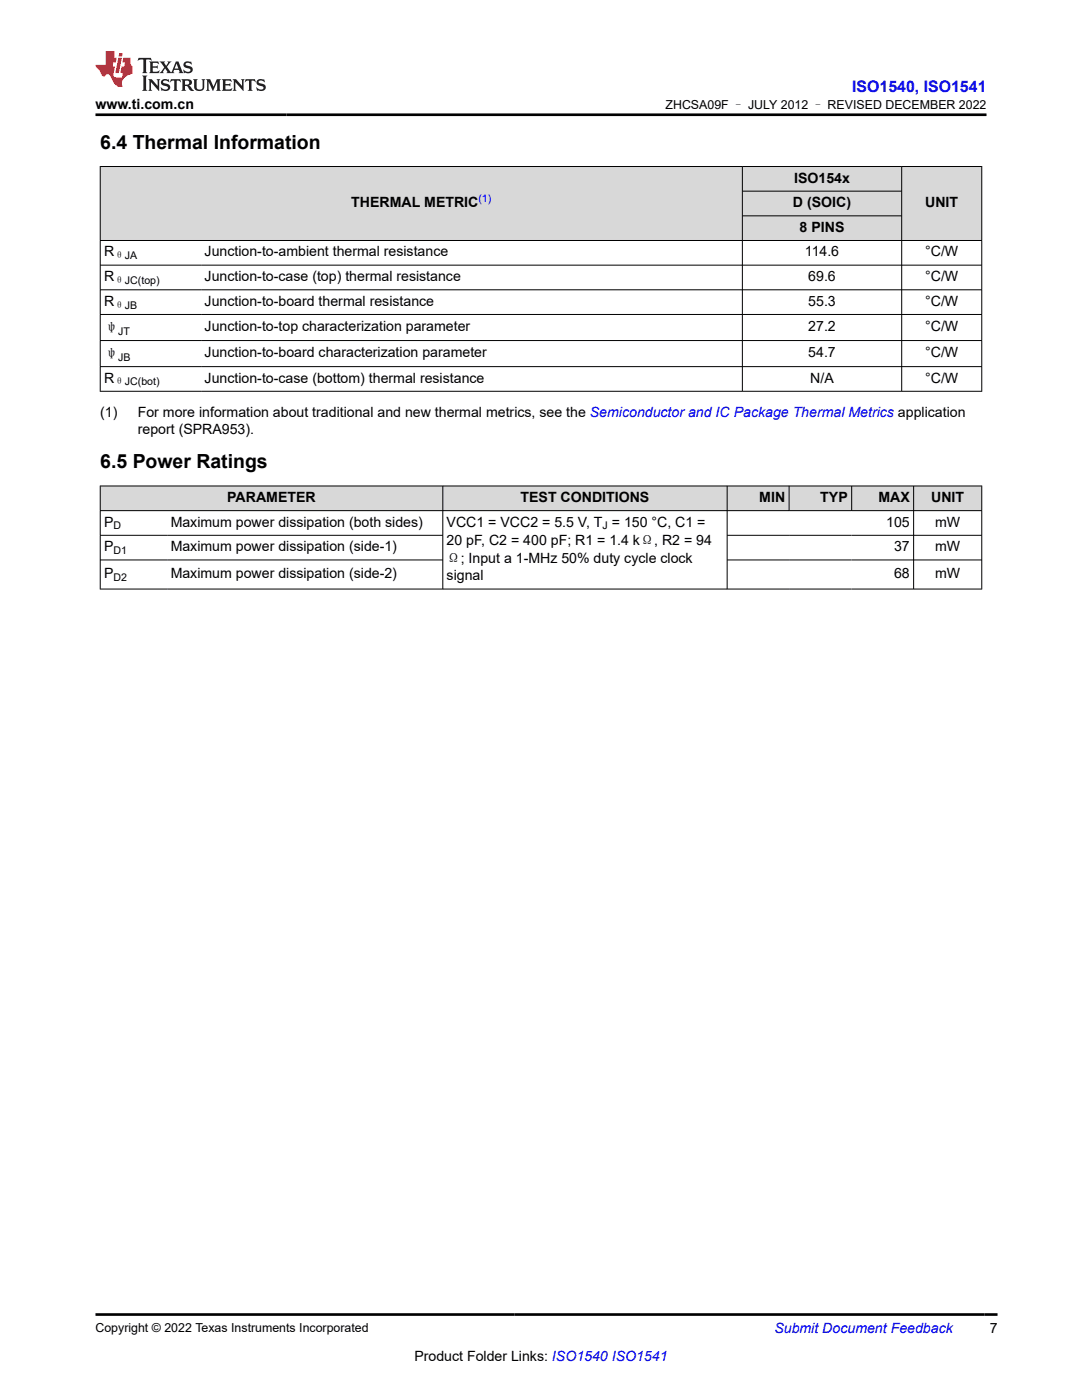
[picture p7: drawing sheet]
<svg xmlns="http://www.w3.org/2000/svg" width="216mm" height="279mm" viewBox="0 0 216 279" stroke-linecap="round" stroke-linejoin="round" font-family="sans-serif">
<defs><g id="words">
<g font-size="3.9">
<text x="20" y="29.8">6.4 Thermal Information</text>
<text x="20" y="93.5">6.5 Power Ratings</text>
</g>
<text font-size="3.2" fill="#00f" x="170" y="18.3">ISO1540, ISO1541</text>
<g font-size="2.8">
<text x="19" y="21.7">www.ti.com.cn</text>
<text x="70.1" y="41.3">THERMAL METRIC</text>
<text x="158.2" y="41.3">D (SOIC)</text>
<text x="158.5" y="36.4">ISO154x</text>
<text x="184.6" y="41.3">UNIT</text>
<text x="159.6" y="46.3">8 PINS</text>
<text x="20.8" y="51.2">R</text>
<text x="40.8" y="51.2">Junction-to-ambient thermal resistance</text>
<text x="160.6" y="51.2">114.6</text>
<text x="184.6" y="51.2">°C/W</text>
<text x="20.8" y="56.1">R</text>
<text x="40.8" y="56.1">Junction-to-case (top) thermal resistance</text>
<text x="161.3" y="56.1">69.6</text>
<text x="184.6" y="56.1">°C/W</text>
<text x="20.8" y="61">R</text>
<text x="40.8" y="61">Junction-to-board thermal resistance</text>
<text x="161.3" y="61">55.3</text>
<text x="184.6" y="61">°C/W</text>
<text x="20.8" y="66.2">ψ</text>
<text x="20.8" y="71.4">ψ</text>
<text x="40.8" y="66.1">Junction-to-top characterization parameter</text>
<text x="40.8" y="71.3">Junction-to-board characterization parameter</text>
<text x="161.3" y="66.1">27.2</text>
<text x="161.3" y="71.3">54.7</text>
<text x="184.6" y="66.1">°C/W</text>
<text x="184.6" y="71.3">°C/W</text>
<text x="20.8" y="76.4">R</text>
<text x="40.8" y="76.4">Junction-to-case (bottom) thermal resistance</text>
<text x="161.7" y="76.4">N/A</text>
<text x="184.6" y="76.4">°C/W</text>
<text x="20" y="83.2">(1)</text>
<text x="27.5" y="83.2">For more information about traditional and new thermal metrics, see the Semiconductor and IC Package Thermal Metrics application</text>
<text x="27.5" y="86.5">report (SPRA953).</text>
<text x="45.3" y="100.2">PARAMETER</text>
<text x="103.9" y="100.2">TEST CONDITIONS</text>
<text x="151.5" y="100.2">MIN</text>
<text x="163.7" y="100.2">TYP</text>
<text x="175.3" y="100.2">MAX</text>
<text x="185.8" y="100.2">UNIT</text>
<text x="20.8" y="105.1">P</text>
<text x="34.1" y="105.1">Maximum power dissipation (both sides)</text>
<text x="89.1" y="105.1">VCC1 = VCC2 = 5.5 V, T = 150 °C, C1 =</text>
<text x="176.8" y="105.1">105</text>
<text x="186.6" y="105.1">mW</text>
<text x="20.8" y="110">P</text>
<text x="34.1" y="110">Maximum power dissipation (side-1)</text>
<text x="89.1" y="108.8">20 pF, C2 = 400 pF; R1 = 1.4 kΩ, R2 = 94</text>
<text x="89.1" y="112.4">Ω; Input a 1-MHz 50% duty cycle clock</text>
<text x="178.4" y="110">37</text>
<text x="186.6" y="110">mW</text>
<text x="20.8" y="115.4">P</text>
<text x="34.1" y="115.4">Maximum power dissipation (side-2)</text>
<text x="89.1" y="115.8">signal</text>
<text x="178.4" y="115.4">68</text>
<text x="186.6" y="115.4">mW</text>
<text x="197.5" y="266.1">7</text>
<text x="82.7" y="271.7">Product Folder Links: ISO1540 ISO1541</text>
</g>
<text font-size="2.8" fill="#00f" x="154.5" y="266.1">Submit Document Feedback</text>
<g font-size="2.5">
<text x="132.8" y="21.8">ZHCSA09F – JULY 2012 – REVISED DECEMBER 2022</text>
<text x="19" y="265.8">Copyright © 2022 Texas Instruments Incorporated</text>
</g>
<text font-size="2.1" fill="#00f" x="95.5" y="40.4">(1)</text>
<g font-size="2.1">
<text x="22.8" y="51.8">θJA</text>
<text x="22.8" y="56.7">θJC(top)</text>
<text x="22.8" y="61.6">θJB</text>
<text x="23.6" y="66.8">JT</text>
<text x="22.8" y="76.9">θJC(bot)</text>
<text x="23.6" y="72">JB</text>
<text x="22.6" y="105.7">D</text>
<text x="120.2" y="105.7">J</text>
<text x="22.6" y="110.6">D1</text>
<text x="22.6" y="116">D2</text>
</g>
</g></defs>
<g fill="#d8d8d8">
<path d="M20 33.2h175.9v5h-175.9z" fill-rule="evenodd"/>
<path d="M20.1 33.3h128v14.6h-128z" fill-rule="evenodd"/>
<path d="M148.2 33.3h31.7v4.8h-31.7z" fill-rule="evenodd"/>
<path d="M180 33.3h15.8v14.6h-15.8z" fill-rule="evenodd"/>
<path d="M148.2 38.2h31.7v4.8h-31.7z" fill-rule="evenodd"/>
<path d="M148.2 43.1h31.7v4.8h-31.7z" fill-rule="evenodd"/>
</g>
<g fill="none" stroke="#000" stroke-width=".2">
<path d="M19.9 33.2h176.1M20 33.2v45M148.1 33.2v45M148.1 38.2h31.9M179.9 33.2v45M195.9 33.2v45M19.9 48h176.1M19.9 52.9h176.1M19.9 57.8h176.1M148.1 43.1h31.9M19.9 62.8h176.1M19.9 68h176.1"/>
<path d="M19.9 73.2h176.1M19.9 78.1h176.1"/>
</g>
<g fill="#d8d8d8">
<path d="M20 97h175.9v4.9h-175.9z" fill-rule="evenodd"/>
<path d="M20.1 97.1h68.2v4.7h-68.2z" fill-rule="evenodd"/>
<path d="M88.4 97.1h56.6v4.7h-56.6z" fill-rule="evenodd"/>
<path d="M145.2 97.1h12.2v4.7h-12.2z" fill-rule="evenodd"/>
<path d="M157.5 97.1h12.4v4.7h-12.4z" fill-rule="evenodd"/>
<path d="M170 97.1h12.2v4.7h-12.2z" fill-rule="evenodd"/>
<path d="M182.4 97.1h13.4v4.7h-13.4z" fill-rule="evenodd"/>
</g>
<g fill="none" stroke="#000" stroke-width=".2">
<path d="M19.9 97h176.1M20 96.9v20.7M88.4 96.9v20.7M145.1 96.9v20.7M157.5 96.9v5.1M169.9 96.9v5.1M182.3 96.9v5.1M195.9 96.9v20.7M19.9 101.9h176.1M19.9 106.8h68.5M19.9 117.6h176.1M19.9 111.8h68.5"/>
<path d="M145.1 106.8h50.9M145.1 111.8h50.9M182.3 101.9v15.7"/>
</g>
<path d="M27.7 11.6l-.2 .5 .5-.2h.6v.1v2.2l-.2 .4h1l-.2-.4v-2.2v-.1h.5l.5 .2-.1-.5zM29.8 12.3l.2 .4v1.5l-.2 .4h1.9l.1-.6a1.08 1.08 0 0 1-1.3 .2v-.7h.6l.4 .2v-.7l-.4 .2h-.6v-.5l.2-.2a1 1 0 0 1 1 .3l-.1-.5zM31.8 12.3l1 1.1-1 1.2h.9l-.2-.2 .4-.8 .5 .8-.2 .2h1.6l-.2-.2 .1-.5h1l.1 .5-.1 .2h.9l-.2-.3-.8-2h-.5l-1 2.2-.8-1.1 .9-1.1h-.8l.2 .2-.5 .6-.3-.6 .1-.2zM35.2 12.7l.4 1h-.8zM36.8 12.4a.65 .65 0 0 0-.2 .7 .65 .65 0 0 0 .6 .5l.7 .1 .1 .3a.79 .79 0 0 1-.7 .4 .79 .79 0 0 1-.7-.5l.1 .7 .2-.1a.93 .93 0 0 0 1.1 .1 .93 .93 0 0 0 .4-1 1.46 1.46 0 0 0-1.2-.6l-.1-.3a1.09 1.09 0 0 1 1.2 .2l-.2-.6-.1 .1-.6-.2zM28.4 15.1l.2 .4v2.2l-.2 .4h1l-.2-.4v-2.2l.2-.4zM29.6 15.8l.2 .4v1.5l-.2 .4h.8l-.3-.4v-1.3l1.7 1.8v-2l.2-.4h-.8l.2 .2 .1 1.1-1.2-1.3zM32.3 15.9a.65 .65 0 0 0-.2 .8 .65 .65 0 0 0 .7 .4l.6 .2 .1 .2a.79 .79 0 0 1-.7 .4 .79 .79 0 0 1-.7-.5l.1 .7 .2-.1a.93 .93 0 0 0 1.1 .1 .93 .93 0 0 0 .4-.9 1.46 1.46 0 0 0-1.2-.6l-.1-.4a1.09 1.09 0 0 1 1.2 .2l-.2-.6-.1 .1-.6-.1zM34.1 15.8l-.1 .6a.63 .63 0 0 1 .7-.3l.1 1.6-.3 .4h1l-.2-.4v-1.6a.66 .66 0 0 1 .8 .3l-.1-.6zM36.2 15.8l.2 .4v1.5l-.2 .4h.9l-.2-.2v-.7h.5l.1 .2a.79 .79 0 0 0 1.2 .6l-1-.9a.61 .61 0 0 0 .6-.6 .61 .61 0 0 0-.5-.7zM36.9 16.1h.2a.47 .47 0 0 1 .5 .1 .47 .47 0 0 1 .1 .5l-.2 .1-.6 .1zM38.5 15.8l.2 .2a2.27 2.27 0 0 0 .4 2 1.04 1.04 0 0 0 1.7-.7v-1.3l.2-.2h-.8l.2 .4v1.1a.6 .6 0 0 1-.6 .6 .6 .6 0 0 1-.6-.6v-1.1l.3-.4zM41.1 15.8l.2 .4v1.5l-.2 .4h.7l-.2-.4v-1.4l.9 1.9 .8-1.9v1.4l-.2 .4h1l-.3-.4v-1.5l.3-.4h-.8l-.7 1.5-.7-1.5zM44.3 15.8l.2 .4v1.5l-.2 .4h1.9l.1-.6a1.09 1.09 0 0 1-1.3 .2v-.7h.6l.4 .2v-.6l-.4 .2h-.6v-.6l.2-.1a1.01 1.01 0 0 1 1 .3l-.1-.6zM46.4 15.8l.3 .4v1.5l-.3 .4h.8l-.2-.4v-1.3l1.6 1.8v-2l.2-.4h-.7l.2 .2v1.1l-1.2-1.3zM49 15.8l-.1 .6a.63 .63 0 0 1 .8-.3v1.6l-.3 .4h1l-.2-.4v-1.6a.66 .66 0 0 1 .8 .3l-.1-.6zM51.4 15.9a.65 .65 0 0 0-.2 .8 .65 .65 0 0 0 .6 .4l.6 .2 .2 .2a.79 .79 0 0 1-.8 .4 .79 .79 0 0 1-.6-.5l.1 .7 .2-.1a.93 .93 0 0 0 1 .1 .93 .93 0 0 0 .5-.9 1.46 1.46 0 0 0-1.3-.6l-.1-.4a1.09 1.09 0 0 1 1.3 .2l-.2-.6-.2 .1-.5-.1z" fill="#231f20"/>
<path d="M21.1 10.2v2.8h-2.1l.1 .3 .9 1a.95 .95 0 0 0 .9 .9 .59 .59 0 0 1 .6-.4 .59 .59 0 0 1 .5 .4l.4 .7a1.59 1.59 0 0 0 2.1 1.4 1.61 1.61 0 0 1 1-2.3l1-.3-.1-1.5a1.59 1.59 0 0 1-.4-1.7h-1.4l-.2 .9h.5l-.1 .9h-.5l-.2 1v.2l.4 .1-.2 .9h-.6a.73 .73 0 0 1-1.1-.7l.3-1.5h-.5l.2-.9h.5l.2-.9h-.5v-1.3zM23.6 11.5l-.6 3.1h.7l.6-3.1zM23.8 10.6l-.1 .6h.7l.1-.6z" fill="#ed1c24"/>
<path d="M19 22.9h177.8M19 262.3h180" fill="none" stroke="#000" stroke-width=".53"/>
<use href="#words"/>
</svg>
